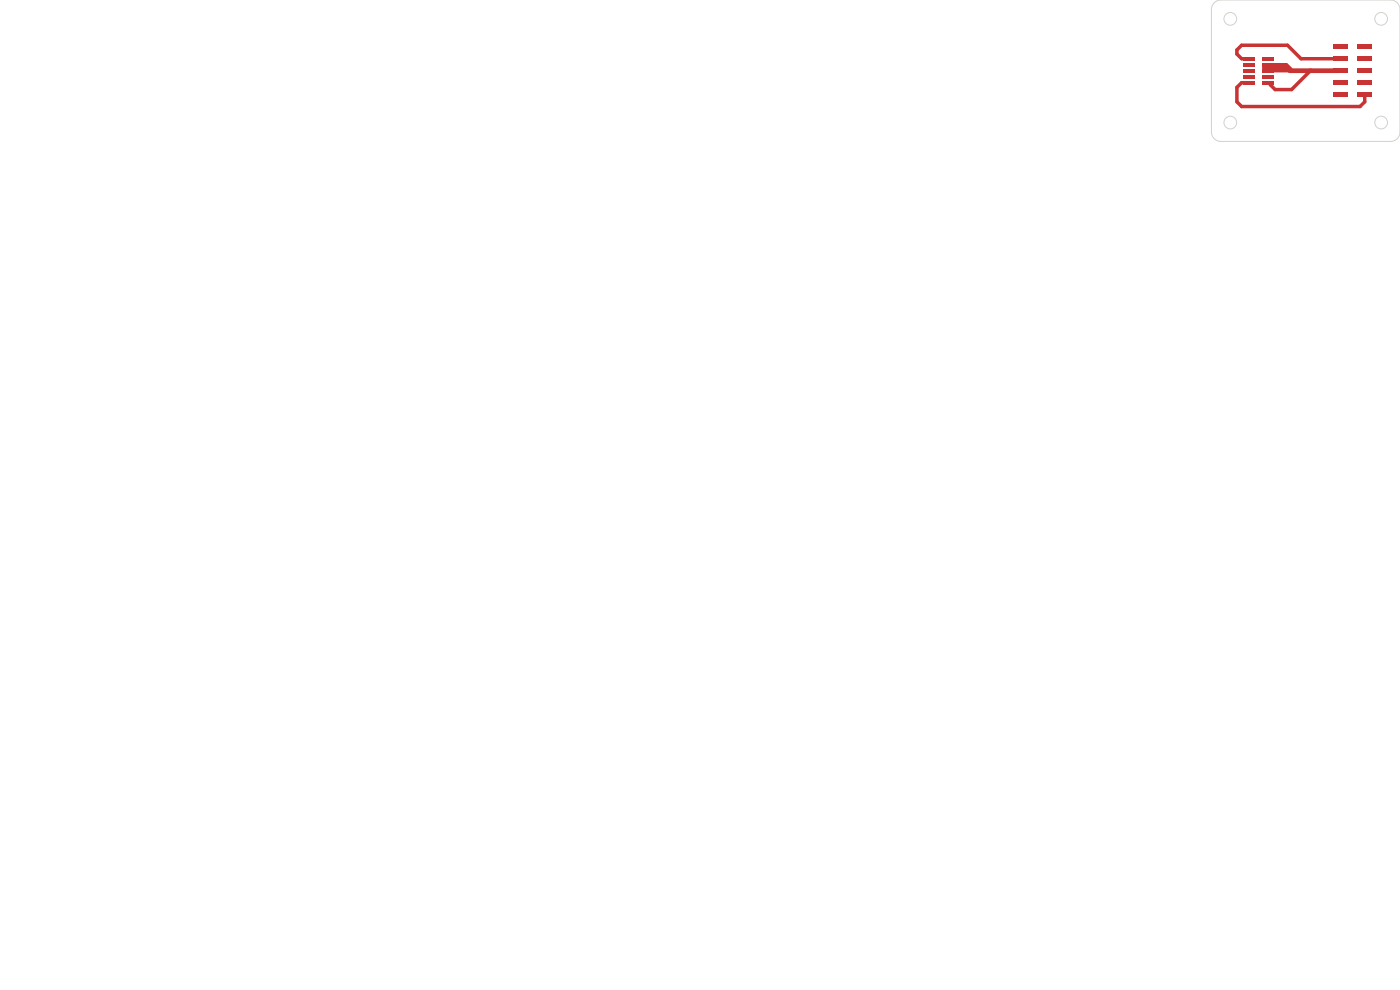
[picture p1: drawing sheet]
<svg xmlns="http://www.w3.org/2000/svg" width="297mm" height="210mm" viewBox="0 0 297 210" stroke-linecap="round" stroke-linejoin="round" font-family="sans-serif">
<g fill="#c83434">
<path d="M267.8 13.4h5.3l1.1 1.1v.9h-6.4z"/>
<path d="M267.8 12.1h2.4v.7h-2.4z"/>
<path d="M263.9 12.1h2.4v.7h-2.4z"/>
<path d="M267.8 13.4h2.4v.7h-2.4z"/>
<path d="M263.9 13.4h2.4v.7h-2.4z"/>
<path d="M267.8 14.6h2.4v.8h-2.4z"/>
<path d="M263.9 14.6h2.4v.8h-2.4z"/>
<path d="M267.8 15.9h2.4v.7h-2.4z"/>
<path d="M263.9 15.9h2.4v.7h-2.4z"/>
<path d="M267.8 17.2h2.4v.7h-2.4z"/>
<path d="M263.9 17.2h2.4v.7h-2.4z"/>
<path d="M283 9.4h3v1h-3z"/>
<path d="M288 9.4h3v1h-3z"/>
<path d="M283 12h3v1h-3z"/>
<path d="M288 12h3v1h-3z"/>
<path d="M283 14.5h3v1h-3z"/>
<path d="M288 14.5h3v1h-3z"/>
<path d="M283 17h3v1h-3z"/>
<path d="M288 17h3v1h-3z"/>
<path d="M283 19.6h3v1h-3z"/>
<path d="M288 19.6h3v1h-3z"/>
</g>
<path d="M264 12.5h-.6l-1-1v-.9l1-1h9.7l2.9 2.9h8M264 17.5h-.6l-1 1v3.1l1 1h25.1l1-1v-1.5M278 15l-4 4h-3.5l-1-1v-.5" fill="none" stroke="#c83434" stroke-width=".74"/>
<path d="M273.6 15h10.4" fill="none" stroke="#c83434" stroke-width="1"/>
<g fill="none" stroke="#d0d2cd" stroke-width=".21">
<path d="M259 0a2 2 0 0 0-2 2v26a2 2 0 0 0 2 2M259 0h36a2 2 0 0 1 2 2v26a2 2 0 0 1-2 2h-36"/>
<circle cx="261" cy="4" r="1.35"/>
<circle cx="293" cy="4" r="1.35"/>
<circle cx="261" cy="26" r="1.35"/>
<circle cx="293" cy="26" r="1.35"/>
</g>
</svg>
